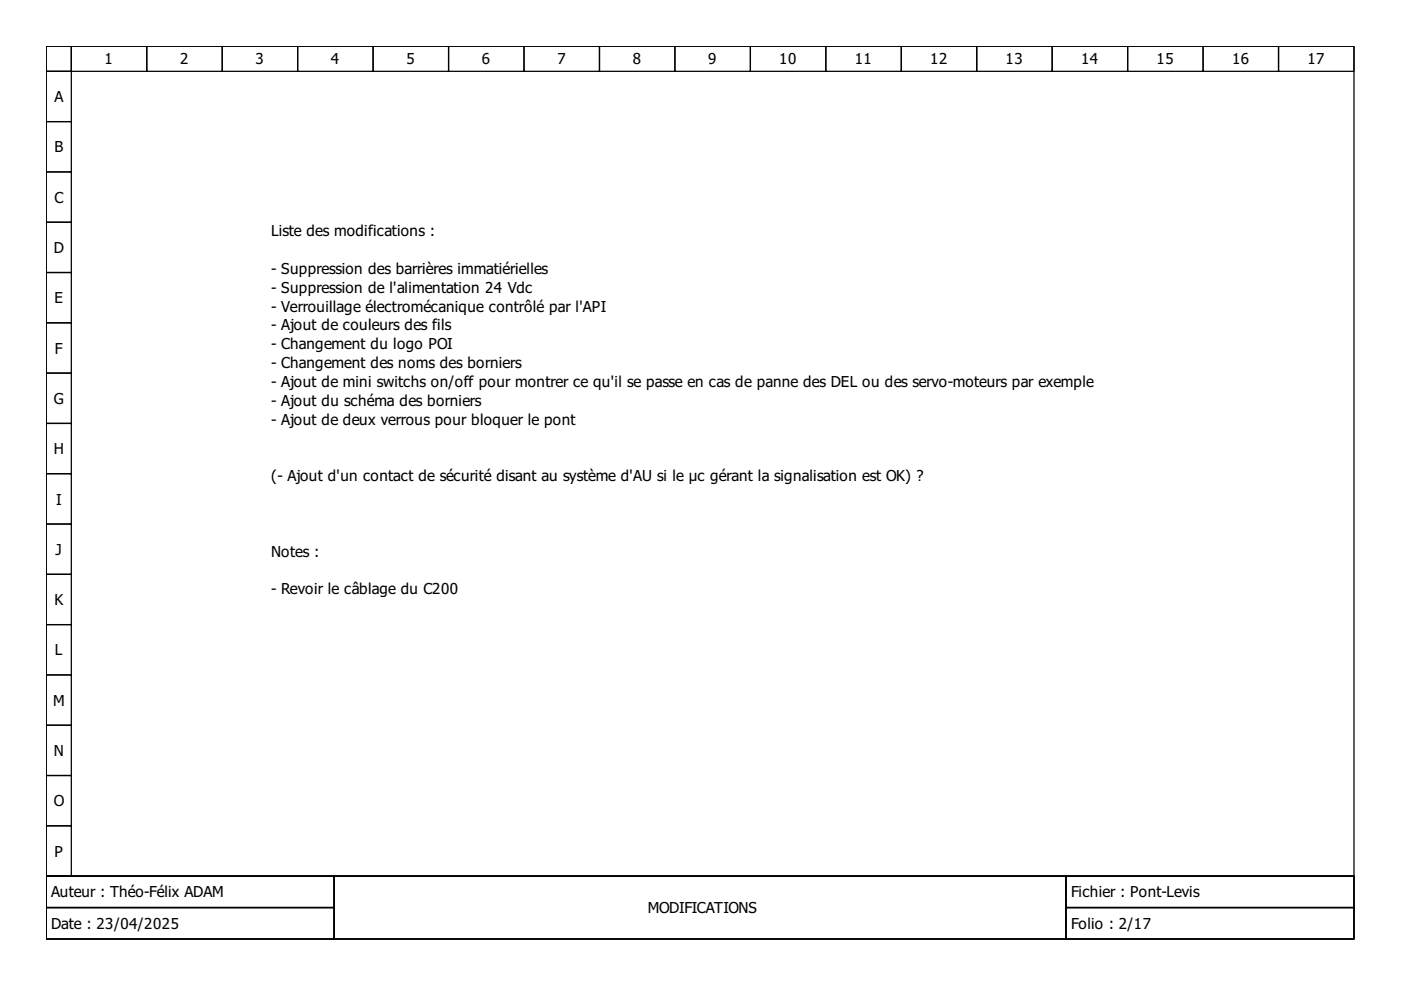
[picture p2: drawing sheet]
<svg xmlns="http://www.w3.org/2000/svg" width="297mm" height="210mm" viewBox="0 0 297 210" stroke-linecap="round" stroke-linejoin="round" font-family="sans-serif">
<defs><g id="words">
<g font-size="3.2">
<text x="22.2" y="13.7">1</text>
<text x="38.2" y="13.7">2</text>
<text x="54.2" y="13.7">3</text>
<text x="70.2" y="13.7">4</text>
<text x="86.2" y="13.7">5</text>
<text x="102.2" y="13.7">6</text>
<text x="118.2" y="13.7">7</text>
<text x="134.2" y="13.7">8</text>
<text x="150.2" y="13.7">9</text>
<text x="165.2" y="13.7">10</text>
<text x="181.2" y="13.7">11</text>
<text x="197.2" y="13.7">12</text>
<text x="213.2" y="13.7">13</text>
<text x="229.2" y="13.7">14</text>
<text x="245.2" y="13.7">15</text>
<text x="261.2" y="13.7">16</text>
<text x="277.2" y="13.7">17</text>
<text x="11.5" y="21.7">A</text>
<text x="11.5" y="32.3">B</text>
<text x="11.5" y="43">C</text>
<text x="11.4" y="53.6">D</text>
<text x="57.5" y="50">Liste des modifications :</text>
<text x="57.5" y="58">- Suppression des barrières immatiérielles</text>
<text x="11.5" y="64.3">E</text>
<text x="57.5" y="62">- Suppression de l'alimentation 24 Vdc</text>
<text x="57.5" y="66">- Verrouillage électromécanique contrôlé par l'API</text>
<text x="57.5" y="70">- Ajout de couleurs des fils</text>
<text x="11.7" y="75">F</text>
<text x="57.5" y="74">- Changement du logo POI</text>
<text x="57.5" y="78">- Changement des noms des borniers</text>
<text x="57.5" y="82">- Ajout de mini switchs on/off pour montrer ce qu'il se passe en cas de panne des DEL ou des servo-moteurs par exemple</text>
<text x="11.4" y="85.6">G</text>
<text x="57.5" y="86">- Ajout du schéma des borniers</text>
<text x="57.5" y="90">- Ajout de deux verrous pour bloquer le pont</text>
<text x="11.4" y="96.3">H</text>
<text x="11.9" y="107">I</text>
<text x="57.5" y="102">(- Ajout d'un contact de sécurité disant au système d'AU si le µc gérant la signalisation est OK) ?</text>
<text x="11.8" y="117.6">J</text>
<text x="57.5" y="118">Notes :</text>
<text x="11.5" y="128.3">K</text>
<text x="57.5" y="126">- Revoir le câblage du C200</text>
<text x="11.7" y="139">L</text>
<text x="11.3" y="149.6">M</text>
<text x="11.4" y="160.3">N</text>
<text x="11.4" y="171">O</text>
<text x="11.5" y="181.6">P</text>
<text x="10.9" y="190.3">Auteur : Théo-Félix ADAM</text>
<text x="227.1" y="190.3">Fichier : Pont-Levis</text>
<text x="10.9" y="197">Date : 23/04/2025</text>
<text x="137.4" y="193.6">MODIFICATIONS</text>
<text x="227.1" y="197">Folio : 2/17</text>
</g>
</g></defs>
<g fill="none" stroke="#000" stroke-width=".27">
<path d="M9.8 9.8h277.3v176h-277.3zM9.8 9.8h5.3v5.3h-5.3zM9.8 15.1h5.3v10.7h-5.3zM15.1 9.8h16v5.3h-16zM31.1 9.8h16v5.3h-16zM47.1 9.8h16v5.3h-16zM63.1 9.8h16v5.3h-16zM79.1 9.8h16v5.3h-16zM95.1 9.8h16v5.3h-16zM111.1 9.8h16v5.3h-16zM127.1 9.8h16v5.3h-16zM143.1 9.8h16v5.3h-16z"/>
<path d="M159.1 9.8h16v5.3h-16zM175.1 9.8h16v5.3h-16zM191.1 9.8h16v5.3h-16zM207.1 9.8h16v5.3h-16zM223.1 9.8h16v5.3h-16zM239.1 9.8h16v5.3h-16zM255.1 9.8h16v5.3h-16zM271.1 9.8h16v5.3h-16zM9.8 25.8h5.3v10.7h-5.3zM9.8 36.5h5.3v10.6h-5.3zM9.8 47.1h5.3v10.7h-5.3zM9.8 57.8h5.3v10.6h-5.3z"/>
<path d="M9.8 68.4h5.3v10.7h-5.3zM9.8 79.1h5.3v10.7h-5.3zM9.8 89.8h5.3v10.6h-5.3zM9.8 100.4h5.3v10.7h-5.3zM9.8 111.1h5.3v10.7h-5.3zM9.8 121.8h5.3v10.6h-5.3zM9.8 132.4h5.3v10.7h-5.3zM9.8 143.1h5.3v10.7h-5.3zM9.8 153.8h5.3v10.6h-5.3zM9.8 164.4h5.3v10.7h-5.3zM9.8 175.1h5.3v10.7h-5.3zM9.8 185.8h277.3v13.3h-277.3z"/>
<path d="M9.8 185.8h61v6.6h-61zM9.8 192.4h61v6.7h-61zM70.8 185.8h155.2v13.3h-155.2zM226 185.8h61.1v6.6h-61.1zM226 192.4h61.1v6.7h-61.1z"/>
</g>
<use href="#words"/>
</svg>
